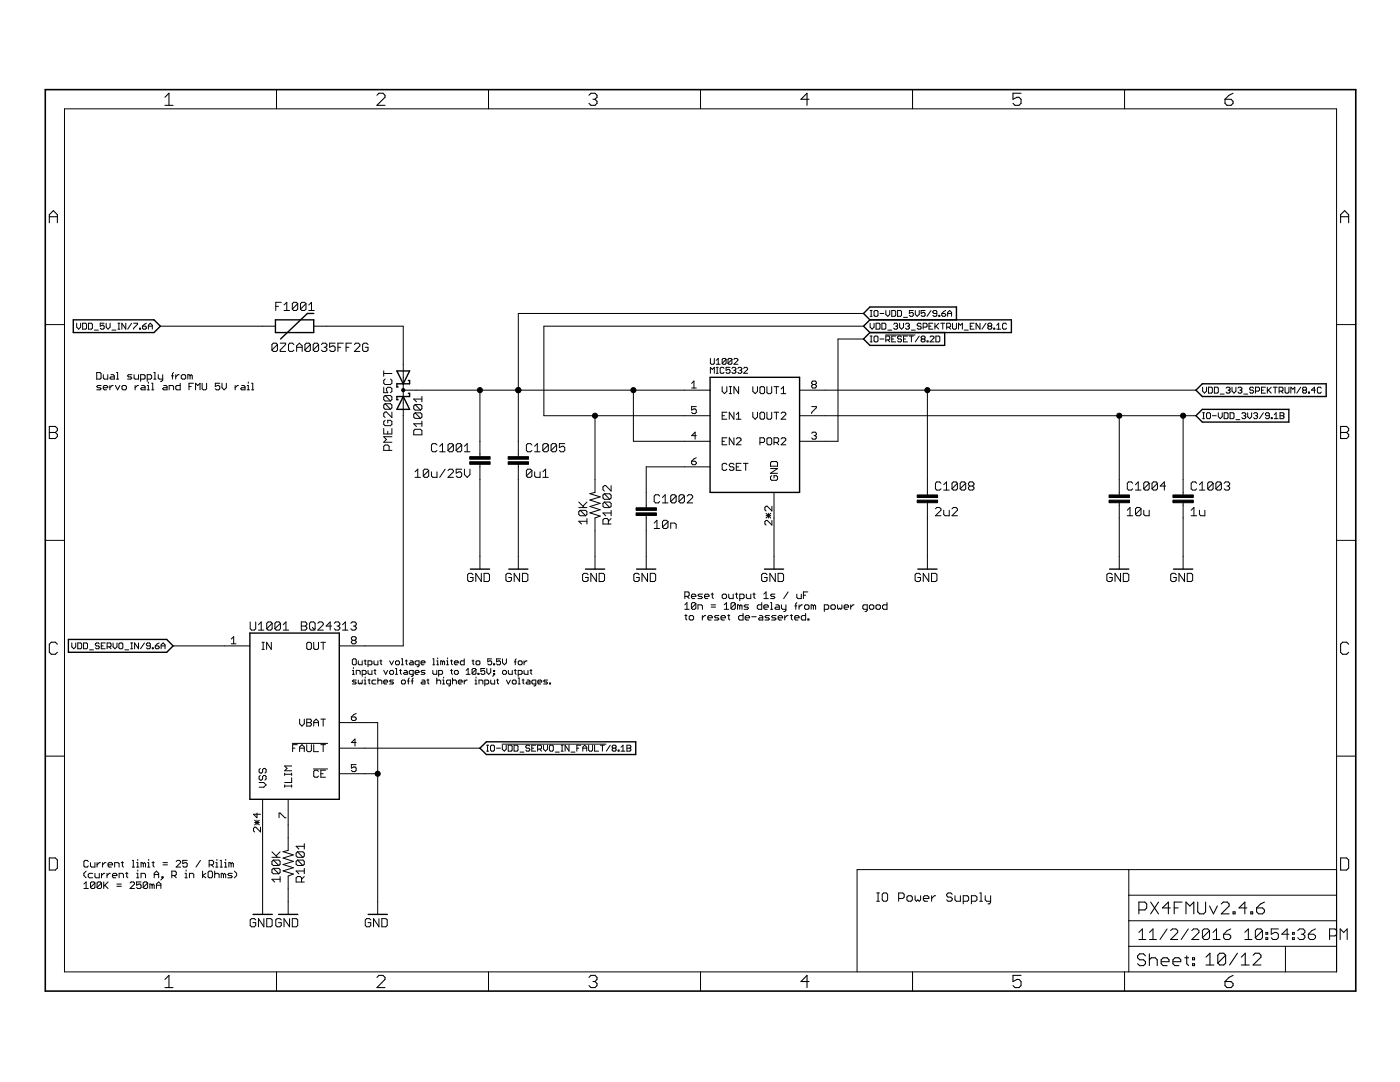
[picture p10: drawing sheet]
<svg xmlns="http://www.w3.org/2000/svg" width="279mm" height="216mm" viewBox="0 0 279 216" stroke-linecap="round" stroke-linejoin="round" font-family="sans-serif">
<g fill="none" stroke="#000" stroke-width=".2">
<path d="M55.2 17.9v3.8M97.5 17.9v3.8M139.8 17.9v3.8M182.1 17.9v3.8M224.4 17.9v3.8M12.9 21.7h253.8v172.2h-253.8zM9 64.8h3.9M15.3 64.5v.8l.4 .4 .4-.4v-.8M16.5 64.5h.6l.2 .2v.8l-.2 .2h-.6zM17.7 64.5h.5l.2 .2v.8l-.2 .2h-.5zM18.8 65.9h.8M19.3 74.3h.7l.2 .2v.9l-.2 .2h-.7z"/>
<path d="M20.2 76.9h-.7l-.2 .2 .2 .3h.5l.2 .2-.2 .2h-.7M20.6 74.8v.6l.2 .2h.7v-.8M20.6 77.4h.9v-.3l-.2-.2h-.5l-.2 .2v.5l.2 .2h.5M20.8 64.5h-.8v.6l.4-.2 .4 .2v.4l-.2 .2h-.4l-.2-.2M21.2 64.5v.8l.4 .4 .4-.4v-.8M21.9 76.9v.9M22.1 74.8h.5l.2 .2v.6h-.7l-.2-.2 .2-.2h.7M22.4 65.9h.7M22.6 76.9h-.2l-.5 .5M23 76.9l.5 .9 .4-.9M23.2 75.6h.5M23.2 74.3h.3v1.3"/>
<path d="M23.5 65.7h.4M23.5 64.5h.4M23.7 64.5v1.2M24.3 77.1l.3-.2h.4l.2 .2v.5l-.2 .2h-.4l-.3-.2zM25.1 64.5v1.2l-.8-1.2v1.2M26.3 64.5l-.8 1.2M26.3 74.8h-.6l-.3 .2 .3 .2h.4l.2 .2-.2 .2h-.7M26.7 64.5h.8v.2l-.8 .8v.2M26.8 74.8v.6l.2 .2h.6v-.8M27 76.9v.9M27.6 76.9h-.2l-.4 .5M27.8 65.5h.2v.2h-.2z"/>
<path d="M28.1 75.6h.6l.3-.2v-.4l-.3-.2h-.6v1.3M28.3 76.9h.4l.3 .2v.7h-.7l-.2-.2 .2-.2h.7M28.4 65.1h.6l.2 .4-.2 .2h-.4l-.2-.2zM29.2 64.5l-.8 .6M29.4 75.6h.6l.3-.2v-.4l-.3-.2h-.6v1.3M29.4 77.8h.4M29.4 76.9h.2v.9M29.6 65.7v-.8l.4-.4 .4 .4v.8M29.6 76.2v.3M29.6 65.1h.8M30.3 77.8h.4M30.3 76.5h.2v1.3"/>
<path d="M30.7 75.6h.4M30.7 74.3h.2v1.3M31.6 74.8v.6l.2 .2h.7M32 65.1h23M32.5 74.8v1.1l-.5 .2M32.7 76.9h.4l.2 .2v.7h-.6l-.3-.2 .3-.2h.6M33.8 77.8v-.9h.6l.2 .2v.7M34.2 75h.4M34.6 74.3l-.2 .2v1.1M35.1 74.8v.8M35.8 74.8h-.3l-.4 .4M36 76.5v1.3h-.7l-.2-.2v-.5l.2-.2h.7"/>
<path d="M36.2 75l.2-.2h.5l.2 .2v.4l-.2 .2h-.5l-.2-.2zM37.7 77.1h.5M37.9 75l-.2-.2h-.2v.8M37.9 75v.6M37.9 75l.3-.2 .2 .2v.6M38.6 76.5h-.9v1.3M39 77.8v-1.3l.5 .4 .4-.4v1.3M40.3 76.5v1.1l.3 .2h.4l.2-.2v-1.1M43.9 76.5h-.9v.6l.4-.2h.2l.3 .2v.5l-.3 .2h-.4l-.2-.2M44.3 76.5v.9l.4 .4 .5-.4v-.9M46.9 76.9v.9M47.6 76.9h-.2l-.5 .5"/>
<path d="M48.2 76.9h.5l.2 .2v.7h-.7l-.2-.2 .2-.2h.7M49.3 77.8h.5M49.3 76.9h.3v.9M49.6 76.2v.3M50.2 77.8h.5M50.2 76.5h.2v1.3M55 61.1h.6M55.4 68.7l-.3-.2h-.6l-.2 .2v1.1M55.4 68.7v1.1l-.3 .3h-.6l-.2-.3M55.4 68.7l-1.1 1.1M55.9 68.5h1.1v.2l-1.1 1.1v.3h1.1M56.1 60.3h-1.1v1.7"/>
<path d="M56.7 60.9l.5-.6v1.7M56.7 62h1.1M58.7 68.7l-.3-.2h-.6l-.2 .2v1.1l.2 .3h.6l.3-.3M59.2 70.1v-1.1l.6-.5 .5 .5v1.1M59.2 69.3h1.1M59.4 60.6l-.3-.3h-.5l-.3 .3v1.1M59.4 60.6v1.1l-.3 .3h-.5l-.3-.3M59.4 60.6l-1.1 1.1M61.1 60.6l-.3-.3h-.6l-.2 .3v1.1M61.1 60.6v1.1l-.3 .3h-.6l-.2-.3M61.1 60.6l-1.1 1.1M61.6 60.9l.6-.6v1.7"/>
<path d="M61.6 62h1.1M61.9 68.7l-.2-.2h-.6l-.2 .2v1.1M61.9 68.7v1.1l-.2 .3h-.6l-.2-.3M61.9 68.7l-1 1.1M62.6 65.1h17.9v63.8h-12.8M63.6 68.7l-.3-.2h-.5l-.3 .2v1.1M63.6 68.7v1.1l-.3 .3h-.5l-.3-.3M63.6 68.7l-1.1 1.1M64.1 68.7l.3-.2h.6l.2 .2v.3l-.2 .3M64.7 69.3h.3M65 69.3l.2 .3v.2l-.2 .3h-.6l-.3-.3M66.9 68.5h-1.1v.8l.8-.3 .3 .3v.5l-.3 .3h-.5l-.3-.3"/>
<path d="M67.4 69.3h.6M68.5 68.5h-1.1v1.6M69.1 69.3h.5M70.2 68.5h-1.1v1.6M70.7 68.7l.3-.2h.5l.3 .2v.3l-1.1 1.1h1.1M73.4 68.7l-.2-.2h-.6l-.2 .2v1.1l.2 .3h.6l.2-.3v-.5h-.5M76.6 74v1.1M76.6 77.3v1.1h.8l-.3-.6v-.2l.3-.3h.5l.3 .3v.5l-.3 .3M76.6 74.5h1.6M76.9 75.6l-.3 .3v.6l.3 .2h1l.3-.2v-.6l-.3-.3M76.9 78.9l-.3 .3v.5l.3 .3h1M76.9 78.9h1l.3 .3v.5l-.3 .3"/>
<path d="M76.9 78.9l1 1.1M80.5 77.9h61.2M84.2 79.1v1.1M84.2 79.6h-1.6l.5 .6M95.8 77.9v13.2M126.4 77.9v10.2h15.3M138 76.5l.5-.5v1.4M138 77.4h1M141.8 71.5v1l.2 .2h.3l.3-.2v-1M141.8 74.5v-1.2l.4 .4 .4-.4v1.2M142.9 74.5h.4M142.9 73.3h.4"/>
<path d="M142.9 72.7h.8M142.9 71.9l.4-.4v1.2M143.1 73.3v1.2M144.1 77.2v.9l.5 .4 .5-.4v-.9M144.5 73.5l-.2-.2h-.4l-.2 .2v.8l.2 .2h.4l.2-.2M144.9 71.7l-.2-.2h-.4l-.2 .2v.8M144.9 71.7v.8l-.2 .2h-.4l-.2-.2M144.9 71.7l-.8 .8M145.5 77.2h.5M145.5 78.5h.5M145.7 73.3h-.8v.6l.4-.2 .4 .2v.4l-.2 .2h-.4l-.2-.2M145.8 77.2v1.3"/>
<path d="M146.1 73.5l.2-.2h.4l.2 .2-.2 .4M146.1 71.7v.8l-.2 .2h-.4l-.2-.2M146.1 71.7l-.8 .8M146.1 71.7l-.2-.2h-.4l-.2 .2v.8M146.5 71.7l.2-.2h.3l.3 .2v.2l-.8 .8h.8M146.5 73.9h.2M146.7 73.9l.2 .2-.2 .4h-.4l-.2-.2M147.3 73.5l.1-.2h.4l.2 .2-.2 .4M147.4 77.2v1.3l-.9-1.3v1.3M147.6 73.9h.2M147.8 73.9l.2 .2-.2 .4h-.4l-.1-.2M148.4 73.5l.2-.2h.4l.2 .2v.2l-.8 .8h.8"/>
<path d="M150.2 77.2v.9l.5 .4 .5-.4v-.9M151.7 77.4l.2-.2h.5l.2 .2v.9l-.2 .2h-.5l-.2-.2zM153.1 77.2v1.1l.2 .2h.5l.2-.2v-1.1M154.5 77.2h.9M154.9 77.2v1.3M155.9 77.6l.5-.4v1.3M155.9 78.5h.9M159.6 77.9h79.1M162.2 76.7h.5M162.2 76.7l-.2 .3v.2l.2 .2h.5l.2-.2v-.2l-.2-.3M162.2 76.7l-.2-.2v-.2l.2-.3h.5l.2 .3v.2l-.2 .2M172.3 62.5h-68.9v28.6"/>
<path d="M172.3 65.1h-63.8v17.9h33.2M172.3 67.6h-5.1v20.5h-7.6M173.7 62h.4M173.7 63.1h.4M173.7 64.5v.8l.4 .4 .3-.4v-.8M173.7 68.2h.4M173.7 67.1h.4M173.9 62v1.1M173.9 67.1v1.1M174.4 62.1l.2-.1h.4l.2 .1v.8l-.2 .2h-.4l-.2-.2zM174.4 67.2l.2-.1h.4l.2 .1v.8l-.2 .2h-.4l-.2-.2zM174.8 64.5h.6l.2 .2v.8l-.2 .2h-.6z"/>
<path d="M175.6 62.5h.8M175.6 67.6h.8M176 64.5h.6l.2 .2v.8l-.2 .2h-.6zM176.7 66.8h5.9M176.8 62v.7l.4 .4 .4-.4v-.7M176.8 67.8h.6l.2-.2v-.4l-.2-.1h-.6v1.1M177.2 67.8l.4 .4M177.2 65.9h.8M178 62h.6l.2 .1v.8l-.2 .2h-.6zM178 67.6h.4M178.4 64.7l.2-.2h.3l.2 .2-.2 .4M178.8 67.1h-.8v1.1h.8"/>
<path d="M178.8 65.1h.1M178.9 65.1l.2 .2-.2 .4h-.3l-.2-.2M179.1 62h.6l.2 .1v.8l-.2 .2h-.6zM179.5 64.5v.8l.4 .4 .4-.4v-.8M179.9 67.2l-.2-.1h-.4l-.2 .1 .2 .4h.4l.2 .2-.2 .4h-.4l-.2-.2M180.3 63.3h.8M180.3 67.6h.4M180.7 64.7l.2-.2h.4l.2 .2-.2 .4M181.1 67.1h-.8v1.1h.8M181.1 65.1h.2M181.3 65.1l.2 .2-.2 .4h-.4l-.2-.2M181.5 67.1h.8"/>
<path d="M181.9 67.1v1.1M181.9 65.9h.8M182.3 62h-.8v.5l.4-.2 .4 .2v.4l-.2 .2h-.4l-.2-.2M182.7 62v.7l.3 .4 .5-.4v-.7M183.5 67.1l-.8 1.1M183.8 64.7l-.2-.2h-.3l-.3 .4 .3 .2h.3l.2 .4-.2 .2h-.3l-.3-.2M184 67.6l-.2-.2 .2-.3h.4l.2 .1-.2 .4M184 67.6l-.2 .2 .2 .4h.4l.2-.2-.2-.4M184 67.6h.4M184.2 65.3h.6l.2-.2v-.4l-.2-.2h-.6v1.2M184.6 62h-.8v.5l.4-.2 .4 .2v.4l-.2 .2h-.4l-.2-.2M185 68h.2v.2h-.2z"/>
<path d="M185.1 77.9v20.9M185.4 65.1h.4M185.6 67.2l.2-.1h.4l.2 .1v.2l-.8 .8h.8M185.8 62l-.8 1.1M186.2 64.5h-.8v1.2h.8M186.6 64.5v1.2M186.8 67.1h.6l.2 .1v.8l-.2 .2h-.6zM186.8 65.1l.6 .6M187 62.5h-.6l-.2-.2 .2-.3h.4l.2 .1v.8l-.2 .2h-.4l-.2-.2M187.4 62.9h.2v.2h-.2zM187.4 64.5l-.8 .8M187.7 64.5h.8"/>
<path d="M188 62.5h.5l.2 .4-.2 .2h-.3l-.2-.2zM188.2 64.5v1.2M188.7 62l-.7 .5M188.9 65.3h.6l.2-.2v-.4l-.2-.2h-.6v1.2M189.1 62.5h.8M189.1 63.1v-.8l.4-.3 .4 .3v.8M189.3 65.3l.4 .4M190.1 64.5v1l.2 .2h.4l.2-.2v-1M191.3 65.7v-1.2l.4 .4 .4-.4v1.2M192.4 65.9h.8M193.6 65.1h.4M194.4 64.5h-.8v1.2h.8"/>
<path d="M195.6 64.5v1.2l-.8-1.2v1.2M196.8 64.5l-.8 1.2M197.4 65.1l-.3 .2 .3 .4h.3l.2-.2-.2-.4M197.4 65.1l-.3-.2 .3-.4h.3l.2 .2-.2 .4M197.4 65.1h.3M198.3 65.5h.2v.2h-.2zM198.9 65.7h.8M198.9 64.9l.4-.4v1.2M200.9 64.7l-.2-.2h-.4l-.2 .2v.8l.2 .2h.4l.2-.2M240 77.3v.7l.4 .4 .4-.4v-.7M241.2 77.3h.6l.2 .1v.8l-.2 .2h-.6zM242.4 77.3h.5l.2 .1v.8l-.2 .2h-.5z"/>
<path d="M243.5 78.6h.8M244.7 77.4l.2-.1h.4l.2 .1-.2 .5M245.1 77.9h.2M245.3 77.9l.2 .1-.2 .4h-.4l-.2-.2M245.9 77.3v.7l.4 .4 .4-.4v-.7M247.1 77.4l.1-.1h.4l.2 .1-.2 .5M247.4 77.9h.2M247.6 77.9l.2 .1-.2 .4h-.4l-.1-.2M248.2 78.6h.8M250.2 77.4l-.2-.1h-.4l-.2 .4 .2 .2h.4l.2 .3-.2 .2h-.4l-.2-.2M250.6 78h.6l.2-.1v-.5l-.2-.1h-.6v1.1M251.8 77.9h.3"/>
<path d="M252.5 77.3h-.7v1.1h.7M252.9 77.3v1.1M253.1 77.9l.6 .5M253.7 77.3l-.8 .7M254.1 77.3h.8M254.5 77.3v1.1M255.3 78h.6l.2-.1v-.5l-.2-.1h-.6v1.1M255.7 78l.4 .4M256.5 77.3v.9l.1 .2h.4l.2-.2v-.9M257.6 78.4v-1.1l.4 .4 .4-.4v1.1M259.6 77.3l-.8 1.1M260.2 77.9l-.2-.2 .2-.4h.4l.2 .1-.2 .5"/>
<path d="M260.2 77.9l-.2 .1 .2 .4h.4l.2-.2-.2-.3M260.2 77.9h.4M261.1 78.2h.2v.2h-.2zM262.5 77.9h-.8l.6-.6v1.1M263.7 77.4l-.2-.1h-.4l-.2 .1v.8l.2 .2h.4l.2-.2M266.7 64.8h3.9M76.6 85.5v1.1h1.6v-1.1M76.9 80.6l-.3 .2v.6l.3 .3h1M76.9 83.9l-.3 .2v.6l.3 .2h1l.3-.2v-.6l-.3-.2h-.5v.5M76.9 80.6h1l.3 .2v.6l-.3 .3M76.9 80.6l1 1.1M77.4 86v.6"/>
<path d="M77.7 89.9v-.8l-.3-.3h-.5l-.3 .3v.8h1.6M78.2 82.2v1.1l-1.1-1.1h-.2l-.3 .3v.5l.3 .3M78.2 87.1h-1.6l.5 .6-.5 .5h1.6M82.6 85.9l.2-.2h1.1l.3 .2v.9h-1.6zM82.8 94.1l.6-.5v1.6M82.8 95.2h1.1M82.8 80.7h1.1l.3 .3v.6l-.3 .2M82.8 82.4h1.1l.3 .3v.5l-.3 .3M82.8 80.7l-.2 .3v.6l.2 .2h1.1M82.8 82.4l-.2 .3v.5l.2 .3h1.1M82.8 82.4l1.1 1.1M82.8 80.7l1.1 1.1"/>
<path d="M84.2 84.6h-1.6l.5 .5M84.2 84v1.1M85.6 93.9v1.1l-.3 .2h-.6l-.2-.2M85.6 93.9l-.3-.3h-.6l-.2 .3v1.1M85.6 93.9l-1.1 1.1M86.1 94.1v.9l.3 .2h.8v-1.1M87.2 88.8l-.3-.3h-.5l-.3 .3v1.1l.3 .2h.5l.3-.2M87.8 89l.5-.5v1.6M87.8 90.1h1M88.8 93.6l-1 1.6M89.4 93.9l.3-.3h.5l.3 .3v.2l-1.1 1.1h1.1M90.5 88.8v1.1l-.3 .2h-.5l-.3-.2"/>
<path d="M90.5 88.8l-.3-.3h-.5l-.3 .3v1.1M90.5 88.8l-1.1 1.1M92.1 93.6h-1.1v.8l.6-.3h.3l.2 .3v.6l-.2 .2h-.6l-.3-.2M92.1 88.8l-.2-.3h-.6l-.3 .3v1.1M92.1 88.8v1.1l-.2 .2h-.6l-.3-.2M92.1 88.8l-1.1 1.1M92.7 93.6v1.1l.5 .5 .6-.5v-1.1M92.7 90.1h1.1M92.7 89l.5-.5v1.6M95.8 92.6v21M103.4 92.6v21M106.2 93.9v1.1l-.3 .2h-.6l-.2-.2"/>
<path d="M106.2 93.9l-.3-.3h-.6l-.2 .3v1.1M106.2 88.8l-.3-.3h-.6l-.2 .3v1.1l.2 .2h.6l.3-.2M106.2 93.9l-1.1 1.1M106.7 94.1v.9l.3 .2h.8v-1.1M106.7 89l.5-.5v1.6M106.7 90.1h1.1M108.3 95.2h1.1M108.3 94.1l.6-.5v1.6M109.4 88.8l-.2-.3h-.6l-.3 .3v1.1M109.4 88.8v1.1l-.2 .2h-.6l-.3-.2M109.4 88.8l-1.1 1.1M111.1 88.8l-.3-.3h-.5l-.3 .3v1.1"/>
<path d="M111.1 88.8v1.1l-.3 .2h-.5l-.3-.2M111.1 88.8l-1.1 1.1M112.7 88.5h-1.1v.8l.6-.3h.2l.3 .3v.6l-.3 .2h-.5l-.3-.2M118.7 83v15.3l-1 .2 2.1 .6-2.1 .7 2.1 .6-2.1 .7 2.1 .6-2.1 .6 2.1 .7-1.1 .4v10.2M120.6 98.5l-.3 .3v.6l.3 .2h1.1M120.6 98.5h1.1l.3 .3v.6l-.3 .2M120.6 98.5l1.1 1.1M122 96.9v1.1l-1.1-1.1h-.3l-.3 .3v.5l.3 .3M131.7 99l-.3-.3h-.6l-.2 .3v1.1l.2 .3h.6l.3-.3M132.2 99.3l.6-.6v1.7M134.9 99l-.2-.3h-.6l-.2 .3v1.1M134.9 99v1.1l-.2 .3h-.6l-.2-.3"/>
<path d="M134.9 99l-1 1.1M136.6 99l-.3-.3h-.5l-.3 .3v1.1M136.6 99v1.1l-.3 .3h-.5l-.3-.3M136.6 99l-1.1 1.1M137.1 99l.3-.3h.6l.2 .3v.3l-1.1 1.1h1.1M138 92h.7l.3 .3v.2l-.3 .2h-.4l-.3-.2zM139 81.1h-1v.7l.7-.2 .3 .2v.5l-.3 .2h-.4l-.3-.2M139 86.9h-1l.7-.7v1.4M139 91.3l-1 .7M141.7 93.2h-12.7v8.1M144.1 83h.5M144.1 88.1h.5"/>
<path d="M145.1 82.3h-1v1.4h1M145.1 87.4h-1v1.4h1M145.1 92.7l-.3-.2h-.4l-.3 .2v.9l.3 .3h.4l.3-.3M146.5 82.3v1.4l-1-1.4v1.4M146.5 87.4v1.4l-1-1.4v1.4M146.5 92.7l-.3-.2h-.4l-.3 .2v.2l.3 .3h.4l.3 .2v.2l-.3 .3h-.4l-.3-.3M146.9 82.7l.5-.4v1.4M146.9 83.7h1M146.9 87.6l.3-.2h.5l.2 .2v.2l-1 1h1M146.9 93.2h.5M147.9 92.5h-1v1.4h1M148.4 92.5h.9"/>
<path d="M148.8 92.5v1.4M150.2 82.3v.9l.5 .5 .5-.5v-.9M151.7 82.5l.2-.2h.5l.2 .2v.9l-.2 .3h-.5l-.2-.3zM151.7 88.3h.7l.2-.2v-.5l-.2-.2h-.7v1.4M153.1 82.3v1.1l.2 .3h.5l.2-.3v-1.1M153.3 87.4h.5l.2 .2v.9l-.2 .3h-.5l-.2-.3v-.9zM153.8 93.5h1.4l-1.4 .9h1.4M154 94.9l-.2 .2v.5l.2 .2h.9l.3-.2v-.5l-.3-.2h-.4v.5M154 92.1h.9l.3 .2v.7h-1.4v-.7zM154.5 82.3h.9M154.5 88.3h.7l.2-.2v-.5l-.2-.2h-.7v1.4M154.5 98.3v15.3"/>
<path d="M154.9 82.3v1.4M154.9 88.3l.5 .5M155.9 82.5l.2-.2h.5l.2 .2v.2l-.9 1h.9M155.9 87.6l.2-.2h.5l.2 .2v.2l-.9 1h.9M159.6 83h79.1M162 81.1h.9v.3l-.9 .9v.2M162 86.5l.2-.3h.5l.2 .3v.2l-.2 .2M162.5 86.9h.2M162.7 86.9l.2 .3v.2l-.2 .2h-.5l-.2-.2M187.8 96.4l-.3-.2h-.5l-.3 .2v1.1l.3 .3h.5l.3-.3M188.3 97.8h1.1M188.3 96.7l.6-.5v1.6"/>
<path d="M191.1 96.4v1.1l-.3 .3h-.5l-.3-.3M191.1 96.4l-.3-.2h-.5l-.3 .2v1.1M191.1 96.4l-1.1 1.1M192.7 96.4l-.3-.2h-.5l-.3 .2v1.1M192.7 96.4v1.1l-.3 .3h-.5l-.3-.3M192.7 96.4l-1.1 1.1M193.5 97l-.2-.3v-.3l.2-.2h.6l.3 .2v.3l-.3 .3M193.5 97l-.2 .3v.2l.2 .3h.6l.3-.3v-.2l-.3-.3M193.5 97h.6M223.4 83v15.8M226.1 96.4l-.3-.2h-.6l-.2 .2v1.1l.2 .3h.6l.3-.3M226.6 97.8h1.1"/>
<path d="M226.6 96.7l.6-.5v1.6M229.3 96.4l-.2-.2h-.6l-.2 .2v1.1M229.3 96.4v1.1l-.2 .3h-.6l-.2-.3M229.3 96.4l-1 1.1M231 96.4l-.3-.2h-.5l-.3 .2v1.1M231 96.4v1.1l-.3 .3h-.5l-.3-.3M231 96.4l-1.1 1.1M232.6 97h-1.1l.9-.8v1.6M236.1 83v15.8M238.8 96.4l-.3-.2h-.5l-.3 .2v1.1l.3 .3h.5l.3-.3M239.4 97.8h1.1M239.4 96.7l.5-.5v1.6"/>
<path d="M240 82.4h.4M240 83.5h.4M240.2 82.4v1.1M240.8 82.5l.2-.1h.4l.2 .1v.8l-.2 .2h-.4l-.2-.2zM242 83h.7M242.1 96.4l-.3-.2h-.5l-.3 .2v1.1M242.1 96.4v1.1l-.3 .3h-.5l-.3-.3M242.1 96.4l-1.1 1.1M243.1 82.4v.7l.4 .4 .4-.4v-.7M243.8 96.4l-.3-.2h-.6l-.2 .2v1.1M243.8 96.4v1.1l-.3 .3h-.6l-.2-.3M243.8 96.4l-1.1 1.1"/>
<path d="M244.3 96.4l.3-.2h.5l.3 .2v.3l-.3 .3M244.3 82.4h.6l.2 .1v.8l-.2 .2h-.6zM244.9 97h.2M245.1 97l.3 .3v.2l-.3 .3h-.5l-.3-.3M245.5 82.4h.6l.2 .1v.8l-.2 .2h-.6zM246.7 83.7h.7M247.8 82.5l.2-.1h.4l.2 .1-.2 .5M248.2 83h.2M248.4 83l.2 .1-.2 .4h-.4l-.2-.2M249 82.4v.7l.4 .4 .4-.4v-.7M250.2 82.5l.2-.1h.4l.2 .1-.2 .5M250.6 83h.2"/>
<path d="M250.8 83l.2 .1-.2 .4h-.4l-.2-.2M252.1 82.4l-.7 1.1M253.3 83h-.6l-.2-.2 .2-.4h.4l.2 .1v.8l-.2 .2h-.4l-.2-.2M253.7 83.3h.2v.2h-.2zM254.3 83.5h.8M254.3 82.8l.4-.4v1.1M255.5 83h.6M255.5 82.4h.6l.1 .1-.1 .5 .1 .3-.1 .2h-.6zM9 107.8h3.9M94.4 114.7l-.3-.3h-.5l-.3 .3v1.1l.3 .2h.5l.3-.2v-.6h-.5M96.1 114.4v1.6l-1.1-1.6v1.6M96.6 114.4h.8l.3 .3v1.1l-.3 .2h-.8z"/>
<path d="M102.1 114.7l-.3-.3h-.6l-.2 .3v1.1l.2 .2h.6l.3-.2v-.6h-.6M103.7 114.4v1.6l-1.1-1.6v1.6M104.3 114.4h.8l.2 .3v1.1l-.2 .2h-.8zM115.5 101.3h1.6M115.5 100.2l1.1 1.1M115.8 101.8l-.3 .3v.5l.3 .3h1.1M115.8 101.8h1.1l.2 .3v.5l-.2 .3M115.8 101.8l1.1 1.1M117.1 104h-1.6l.6 .6M117.1 103.5v1.1M117.1 100.2l-.8 .8M117.4 114.7l-.3-.3h-.6l-.2 .3v1.1l.2 .2h.6l.3-.2v-.6h-.6"/>
<path d="M119 114.4v1.6l-1.1-1.6v1.6M119.6 114.4h.8l.2 .3v1.1l-.2 .2h-.8zM120.6 100.2l-.3 .3v.5l.3 .3h1.1M120.6 100.2h1.1l.3 .3v.5l-.3 .3M120.6 100.2l1.1 1.1M121.4 104.6v-.9l-.2-.2h-.6l-.3 .2v.9h1.7M122 103.5l-.6 .5M122 102.4h-1.7l.6 .5M122 101.8v1.1M127.6 114.7l-.3-.3h-.6l-.2 .3v1.1l.2 .2h.6l.3-.2v-.6h-.6M129 102.8v10.8M129.2 114.4v1.6l-1.1-1.6v1.6"/>
<path d="M129.8 114.4h.8l.3 .3v1.1l-.3 .2h-.8zM130.6 104.4l.5-.6v1.7M130.6 105.5h1.1M132.2 100.4h1.1M133.3 104.1v1.1l-.3 .3h-.5l-.3-.3M133.3 104.1l-.3-.3h-.5l-.3 .3v1.1M133.3 104.1l-1.1 1.1M133.9 105.5v-1.1h.8l.2 .2v.9M136.7 119h.6l.2-.2v-.5l-.2-.2h-.6v1.3M137.1 119l.4 .4M138 119h.9v-.2l-.3-.2h-.4l-.2 .2v.4l.2 .2h.4M140.2 118.6h-.7l-.2 .2 .2 .2h.5l.2 .2-.2 .2h-.7"/>
<path d="M140.6 119h.9v-.2l-.2-.2h-.5l-.2 .2v.4l.2 .2h.5M141.9 118.6h.5M142.2 118.3v.9l.2 .2M144.1 118.8l.2-.2h.5l.2 .2v.4l-.2 .2h-.5l-.2-.2zM145.4 118.6v.6l.2 .2h.7v-.8M146.7 118.6h.5M147 118.3v.9l.2 .2M147.6 119.4h.7l.2-.2v-.4l-.2-.2h-.7v1.3M148.9 118.6v.6l.3 .2h.6v-.8M150.3 118.6h.4M150.5 118.3v.9l.2 .2M152.4 119.4h.9"/>
<path d="M152.4 118.6l.5-.5v1.3M152.9 102.4l.9 1M152.9 102.9h.9M153.1 114.7l-.3-.3h-.5l-.3 .3v1.1l.3 .2h.5l.3-.2v-.6h-.6M153.4 102.4v1M153.8 102.4l-.9 1M154.1 103.8v1l-1-1h-.2l-.2 .3v.4l.2 .3M154.1 101v1l-1-1h-.2l-.2 .2v.5l.2 .3M154.6 118.6h-.6l-.2 .2 .2 .2h.4l.2 .2-.2 .2h-.6M154.7 114.4v1.6l-1.1-1.6v1.6M155.3 114.4h.8l.3 .3v1.1l-.3 .2h-.8zM157.3 118.1l-.9 1.3"/>
<path d="M159 118.6v.6l.3 .2h.6v-.8M160.3 118.8h.5M161.2 118.1h-.9v1.3M183.7 114.7l-.3-.3h-.5l-.3 .3v1.1l.3 .2h.5l.3-.2v-.6h-.5M185.1 100.3v13.3M185.4 114.4v1.6l-1.1-1.6v1.6M185.9 114.4h.8l.3 .3v1.1l-.3 .2h-.8zM186.7 101.5l.3-.2h.5l.3 .2v.3l-1.1 1.1h1.1M188.3 101.8v.8l.3 .3h.8v-1.1M190 101.5l.3-.2h.5l.3 .2v.3l-1.1 1.1h1.1M222 114.7l-.3-.3h-.5l-.3 .3v1.1l.3 .2h.5l.3-.2v-.6h-.6M223.4 100.3v13.3"/>
<path d="M223.6 114.4v1.6l-1.1-1.6v1.6M224.2 114.4h.8l.3 .3v1.1l-.3 .2h-.8zM225 102.9h1.1M225 101.8l.5-.5v1.6M227.7 101.5v1.1l-.3 .3h-.5l-.3-.3M227.7 101.5l-.3-.2h-.5l-.3 .2v1.1M227.7 101.5l-1.1 1.1M228.3 101.8v.8l.2 .3h.8v-1.1M234.7 114.7l-.2-.3h-.6l-.3 .3v1.1l.3 .2h.6l.2-.2v-.6h-.5M236.1 100.3v13.3M236.4 114.4v1.6l-1.1-1.6v1.6M236.9 114.4h.8l.3 .3v1.1l-.3 .2h-.8z"/>
<path d="M237.7 101.8l.6-.5v1.6M237.7 102.9h1.1M239.4 101.8v.8l.2 .3h.9v-1.1M266.7 107.8h3.9M14.3 128.3v.8l.4 .4 .4-.4v-.8M15.5 128.3h.6l.2 .2v.8l-.2 .2h-.6zM16.7 128.3h.6l.2 .2v.8l-.2 .2h-.6zM17.9 129.7h.7M19.8 128.5l-.2-.2h-.4l-.2 .2 .2 .4h.4l.2 .2-.2 .4h-.4l-.2-.2M20.2 128.9h.4M21 128.3h-.8v1.2h.8M21.4 129.1h.6l.2-.2v-.4l-.2-.2h-.6v1.2"/>
<path d="M21.8 129.1l.4 .4M22.6 128.3v.8l.3 .4 .4-.4v-.8M23.7 128.5l.2-.2h.4l.2 .2v.8l-.2 .2h-.4l-.2-.2zM24.9 129.7h.8M26.1 129.5h.4M26.1 128.3h.4M26.3 128.3v1.2M27.6 128.3v1.2l-.7-1.2v1.2M28.8 128.3l-.8 1.2M30 128.9h-.6l-.2-.2 .2-.4h.4l.2 .2v.8l-.2 .2h-.4l-.2-.2M30.4 129.3h.2v.2h-.2zM31 128.9h.6l.2 .4-.2 .2h-.4l-.2-.2z"/>
<path d="M31.8 128.3l-.8 .6M32.2 129.5v-.8l.4-.4 .3 .4v.8M32.2 128.9h.7M34.5 128.9h15.4M46.2 127.5l.4-.5v1.5M46.2 128.5h.9M49.9 124.1v1.4l.3 .2h.6l.2-.2v-1.4M51.6 125.7h1.1M51.6 124.7l.5-.6v1.6M52.3 129.6h.4M52.3 128.2h.4M52.5 128.2v1.4"/>
<path d="M54.1 128.2v1.4l-.9-1.4v1.4M54.3 124.4l-.3-.3h-.5l-.3 .3v1.1M54.3 124.4v1.1l-.3 .2h-.5l-.3-.2M54.3 124.4l-1.1 1.1M56 124.4l-.3-.3h-.6l-.2 .3v1.1M56 124.4v1.1l-.3 .2h-.6l-.2-.2M56 124.4l-1.1 1.1M56.5 125.7h1.1M56.5 124.7l.6-.6v1.6M60.1 124.1h.9l.2 .3v.3l-.2 .2 .2 .3v.3l-.2 .2h-.9zM60.1 124.9h.9M61.4 128.2h.5l.2 .2v.9l-.2 .3h-.5l-.2-.3v-.9z"/>
<path d="M62.1 124.1h.5l.3 .3v1.1l-.3 .2h-.5l-.3-.2v-1.1zM62.3 125.2l.6 .5M62.6 128.2v1.1l.2 .3h.5l.3-.3v-1.1M63.4 124.4l.3-.3h.5l.3 .3v.3l-1.1 1h1.1M64 128.2h1M64.5 128.2v1.4M66.2 124.9h-1.1l.8-.8v1.6M66.7 124.4l.3-.3h.5l.3 .3v.3l-.3 .2M67.3 124.9h.2M67.5 124.9l.3 .3v.3l-.3 .2h-.5l-.3-.2M68.4 125.7h1M68.4 124.7l.5-.6v1.6"/>
<path d="M70 124.4l.3-.3h.5l.3 .3v.3l-.3 .2M70.3 133.8h.2v.8M70.3 134.6h.4M70.4 127.8l-.3-.3v-.2l.3-.3h.4l.3 .3v.2l-.3 .3M70.4 127.8l-.3 .2v.2l.3 .3h.4l.3-.3v-.2l-.3-.2M70.4 127.8h.4M70.5 131.5h.4l.2 .2v.8l-.2 .2h-.4l-.2-.2v-.8zM70.5 133.2v.2M70.5 124.9h.3M70.8 124.9l.3 .3v.3l-.3 .2h-.5l-.3-.2M71.1 134.6v-.8h.6l.2 .2v.6M71.1 135.7h-.6l-.2 .2 .2 .2h.4l.2 .2-.2 .2h-.6"/>
<path d="M71.5 131.9v.6l.2 .2h.6v-.8M71.5 135.7v.6l.2 .2 .2-.2 .2 .2 .2-.2v-.6M72.3 134.6h.6l.2-.2v-.4l-.2-.2h-.6v1.2M72.7 135.7h.2v.8M72.7 131.9h.4M72.7 136.5h.4M72.9 131.7v.8l.2 .2M72.9 135.1v.2M73.4 132.7h.6l.2-.2v-.4l-.2-.2h-.6v1.1M73.4 133.8v.6l.3 .2h.5v-.8M73.4 135.7h.5M73.7 135.5v.8l.2 .2"/>
<path d="M74.6 131.9v.6l.2 .2h.6v-.8M74.6 133.8h.4M74.8 133.6v.8l.2 .2M75 135.7h-.6l-.2 .2v.4l.2 .2h.6M75.4 135.3v1.2M75.4 135.9l.2-.2h.4l.2 .2v.6M75.8 131.9h.4M76 131.7v.8l.2 .2M76.6 133.8l.4 .8 .4-.8M76.6 136.1h.8l-.2-.4h-.4l-.2 .2v.4l.2 .2h.4M77.8 131.9l.3 .8 .4-.8M78 133.8h.4l.1 .2v.4l-.1 .2h-.4l-.2-.2v-.4z"/>
<path d="M78.5 135.7h-.5l-.2 .2 .2 .2h.4l.1 .2-.1 .2h-.6M78.9 132.1l.2-.2h.4l.2 .2v.4l-.2 .2h-.4l-.2-.2zM78.9 134.6h.4M78.9 133.4h.2v1.2M79.7 133.8h.4M79.9 133.6v.8l.2 .2M80.1 131.5h.2v1.2M80.1 132.7h.4M80.1 135.9l.2-.2h.4l.2 .2v.4l-.2 .2h-.4l-.2-.2zM80.7 133.8h.4l.2 .2v.6h-.6l-.2-.2 .2-.2h.6M80.9 131.9h.4M81.1 131.7v.8l.2 .2"/>
<path d="M81.3 135.9h.4M81.7 135.3l-.2 .2v1M81.9 131.9h.4l.2 .2v.6h-.6l-.2-.2 .2-.3h.6M82.1 135.9h.4M82.5 134.6h-.6l-.2-.2v-.4l.2-.2h.6v1l-.4 .2M82.5 135.3l-.2 .2v1M82.8 134.2h.8l-.2-.4h-.3l-.3 .2v.4l.3 .2h.3M83.6 132.7h-.5l-.3-.2v-.4l.3-.2h.5v.9l-.4 .2M84 132.2h.8l-.2-.3h-.4l-.2 .2v.4l.2 .2h.4M84.2 135.7h.4l.2 .2v.6h-.6l-.2-.2 .2-.2h.6M84.8 133.8h-.6l-.2 .2 .8 .4-.2 .2h-.6M85.2 135.7h.4"/>
<path d="M85.4 135.5v.8l.2 .2M86.4 131.5h.2v1.2M86.4 132.7h.4M86.4 133.8v.6l.2 .2h.6v-.8M87.2 132.7h.3M87.2 131.9h.2v.8M87.2 135.9l.2-.2h.4l.1 .2v.6M87.2 135.3v1.2M87.4 131.3v.2M87.5 134.6h.6l.2-.2v-.4l-.2-.2h-.6v1.2M88.3 132.1l-.4-.2v.8M88.3 132.1v.6"/>
<path d="M88.3 132.1l.2-.2 .2 .2v.6M88.3 136.5h.4M88.3 135.7h.2v.8M88.5 135.1v.2M89.1 132.7h.4M89.1 131.9h.2v.8M89.3 131.3v.2M89.9 131.9h.4M89.9 133.8h.4M89.9 136.5h-.6l-.2-.2v-.4l.2-.2h.6v1l-.4 .2M90.1 131.7v.8l.2 .2M90.1 133.6v.8l.2 .2"/>
<path d="M90.3 135.9l.2-.2h.4l.2 .2v.6M90.3 135.3v1.2M90.7 132.2h.8l-.2-.3h-.4l-.2 .2v.4l.2 .2h.4M90.9 133.8h.4l.2 .2v.4l-.2 .2h-.4l-.2-.2v-.4zM91.5 136.1h.7l-.1-.4h-.4l-.2 .2v.4l.2 .2h.4M92.6 131.5v1.2h-.5l-.2-.2v-.4l.2-.2h.5M92.6 135.7v.8M93 134.6h.8M93 133.8l.4-.4v1.2M93.2 135.7h-.2l-.4 .4M94.2 131.9h.4M94.4 131.7v.8l.2 .2"/>
<path d="M94.8 135.7h.2v.8M94.8 136.5h.4M95 132.1l.2-.2h.4l.2 .2v.4l-.2 .2h-.4l-.2-.2zM95 133.6v.8l-.2 .2h-.4l-.2-.2M95 135.1v.2M95 133.6l-.2-.2h-.4l-.2 .2v.8M95 133.6l-.8 .8M95.4 134.4h.2v.2h-.2zM95.6 136.5v-.8h.6l.2 .2v.6M96.8 133.4h-.8v.6l.4-.2 .4 .2v.4l-.2 .2h-.4l-.2-.2M96.8 136.5h.5l.2-.2v-.4l-.2-.2h-.5v1.2M97.2 133.4v.8l.3 .4 .4-.4v-.8"/>
<path d="M97.9 135.7v.6l.2 .2h.6v-.8M98.1 131.5h-.8v.6l.4-.2 .4 .2v.4l-.2 .2h-.4l-.2-.2M98.5 132.5h.2v.2h-.2zM98.5 133.8h.2v.2h-.2zM98.5 134.4h.2v.2h-.2zM98.7 134.6l-.4 .4M99.1 135.7h.4M99.3 135.5v.8l.2 .2M99.9 131.5h-.8v.6l.4-.2 .4 .2v.4l-.2 .2h-.4l-.2-.2M100.3 131.5v.7l.4 .5 .4-.5v-.7M100.5 133.8h.4l.2 .2v.4l-.2 .2h-.4l-.2-.2v-.4zM101.1 135.7l.4 .8 .4-.8"/>
<path d="M101.5 133.8v.6l.1 .2h.6v-.8M102.2 135.9l.2-.2h.4l.2 .2v.4l-.2 .2h-.4l-.2-.2zM102.6 132.1h.4M102.6 133.8h.4M102.8 133.6v.8l.2 .2M103 131.5l-.2 .2v1M103.4 134.6h.6l.2-.2v-.4l-.2-.2h-.6v1.2M103.4 136.5h.4M103.4 135.3h.2v1.2M103.6 131.9h.4l.2 .2v.4l-.2 .2h-.4l-.2-.2v-.4zM104.2 135.7h.4M104.4 135.5v.8l.2 .2"/>
<path d="M104.6 131.9v.8M104.6 133.8v.6l.2 .2h.6v-.8M105.2 131.9h-.2l-.4 .3M105.2 135.7h.4l.2 .2v.6h-.6l-.2-.2 .2-.2h.6M105.8 133.8h.4M106 133.6v.8l.2 .2M106.9 136.5h-.6l-.1-.2v-.4l.1-.2h.6v1l-.3 .2M107.3 136.1h.8l-.2-.4h-.4l-.2 .2v.4l.2 .2h.4M109.3 135.7h-.6l-.2 .2 .2 .2h.4l.2 .2-.2 .2h-.6M109.7 136.3h.2v.2h-.2zM136.7 120.7l.4-.5v1.4M136.7 121.6h.8"/>
<path d="M136.7 122.8h.4M136.9 122.6v.9l.2 .2M137.8 122.8h.4l.2 .3v.4l-.2 .2h-.4l-.3-.2v-.4zM138.9 120.5l-.3-.3h-.4l-.2 .3v.8M138.9 120.5v.8l-.3 .3h-.4l-.2-.3M138.9 120.5l-.9 .8M139.3 121.6v-.9h.7l.2 .2v.7M140.2 122.8v.9M140.8 122.8h-.2l-.4 .5M141.3 123.3h.9l-.3-.5h-.4l-.2 .3v.4l.2 .2h.4M141.9 120.7h.9M141.9 121.1h.9"/>
<path d="M143.5 122.8h-.7l-.2 .3 .2 .2h.5l.2 .2-.2 .2h-.7M143.9 123.3h.9l-.2-.5h-.5l-.2 .3v.4l.2 .2h.5M144.5 120.7l.5-.5v1.4M144.5 121.6h.9M145.2 122.8h.4M145.4 122.6v.9l.2 .2M146.7 120.5v.8l-.2 .3h-.4l-.2-.3M146.7 120.5l-.2-.3h-.4l-.2 .3v.8M146.7 120.5l-.8 .8M147.6 120.9v.7M147.6 120.9l-.4-.2v.9M147.6 120.9l.2-.2 .3 .2v.7"/>
<path d="M148.3 122.4v1.3h-.7l-.2-.2v-.4l.2-.3h.7M148.7 123.3h.9l-.2-.5h-.5l-.2 .3v.4l.2 .2h.5M149.4 120.7h-.7l-.2 .2 .2 .2h.5l.2 .2-.2 .3h-.7M150 123.1h.9M151.6 122.8h.4l.2 .3v.6h-.6l-.2-.2 .2-.2h.6M152 120.2v1.4h-.6l-.3-.3v-.4l.3-.2h.6M152.4 121.1h.9v-.2l-.2-.2h-.4l-.3 .2v.4l.3 .3h.4M153.6 122.8h-.7l-.2 .3 .2 .2h.4l.3 .2-.3 .2h-.6M153.8 121.6h.4M153.8 120.2h.2v1.4M154.9 120.7h.4l.2 .2v.7h-.6l-.3-.3 .3-.2h.6M154.9 122.8h-.7l-.2 .3 .2 .2h.4l.3 .2-.3 .2h-.6"/>
<path d="M155.3 123.3h.9l-.2-.5h-.5l-.2 .3v.4l.2 .2h.5M156 120.7v.6l.2 .3h.6M156.6 122.8v.9M156.8 120.7v1.1l-.2 .2h-.2M157.3 122.8h-.2l-.5 .5M157.7 122.8h.5M157.9 122.6v.9l.3 .2M158.6 120.9h.4M158.6 123.3h.9l-.2-.5h-.5l-.2 .3v.4l.2 .2h.5M159 120.2l-.2 .3v1.1M159.5 120.7v.9M160.1 120.7h-.2l-.4 .4"/>
<path d="M160.6 120.9l.2-.2h.4l.3 .2v.4l-.3 .3h-.4l-.2-.3zM160.8 122.4v1.3h-.7l-.2-.2v-.4l.2-.3h.7M161.2 123.5h.2v.2h-.2zM162.3 120.9l-.4-.2v.9M162.3 120.9v.7M162.3 120.9l.2-.2 .3 .2v.7M164.5 121.6h.7l.2-.3v-.4l-.2-.2h-.7v1.3M165.8 120.9l.3-.2h.4l.2 .2v.4l-.2 .3h-.4l-.3-.3zM167.2 120.7v.6l.2 .3 .2-.3 .2 .3 .2-.3v-.6M168.5 121.1h.9v-.2l-.3-.2h-.4l-.2 .2v.4l.2 .3h.4M169.8 120.7v.9M170.4 120.7h-.2l-.4 .4"/>
<path d="M173.1 121.6h-.7l-.2-.3v-.4l.2-.2h.7v1.1l-.5 .2M173.5 120.9l.2-.2h.5l.2 .2v.4l-.2 .3h-.5l-.2-.3zM174.8 120.9l.2-.2h.5l.2 .2v.4l-.2 .3h-.5l-.2-.3zM177 120.2v1.4h-.6l-.3-.3v-.4l.3-.2h.6M9 150.9h3.9M51.7 156.1h.9l.5 .5-.5 .5h-.9M51.9 154.7l-.2 .3v.4l.2 .3h.3l.2-.3v-.4l.2-.3h.3l.2 .3v.4l-.2 .3M51.9 153.3l-.2 .3v.4l.2 .3h.3l.2-.3v-.4l.2-.3h.3l.2 .3v.4l-.2 .3M52.4 159.5v23M56.8 156.8h1.4M56.8 154.3v.4M56.8 156.6v.5"/>
<path d="M56.8 154.5h1.4M57.5 159.5v10.2l-1 .2 2 .7-2 .6 2 .7-2 .6 2 .6-2 .7 2 .6-1 .4v7.7M58.2 155.2v.9h-1.4M58.2 154.3v.4M58.2 156.6v.5M58.2 152.8h-1.4l.5 .5-.5 .5h1.4M58.3 148.3h7.1M58.4 149.3h.5M59.3 148.6h-.9v1.4M59.8 143.5v.9l.5 .5 .4-.5v-.9M59.8 150v-.9l.5-.5 .4 .5v.9M59.8 149.3h.9"/>
<path d="M61.2 143.5h.7l.2 .2v.3l-.2 .2 .2 .2v.3l-.2 .2h-.7zM61.2 148.6v1.2l.2 .2h.5l.2-.2v-1.2M61.2 144.2h.7M62.5 153.4h2.9M62.6 144.9v-.9l.5-.5 .5 .5v.9M62.6 148.6v1.4h1M62.6 144.2h1M63.6 153.9l-.3-.2h-.5l-.2 .2v1l.2 .2h.5l.3-.2M64 143.5h1M64 148.6h1M64 154.4h.5M64.5 143.5v1.4"/>
<path d="M64.5 148.6v1.4M65 153.7h-1v1.4h1M67.7 144.2h7.7v38.3M67.7 149.3h28.1M67.7 154.4h7.7M70.1 143.1h.7l.3 .2v.2l-.3 .3h-.4l-.3-.3zM71.1 152.6h-1v.7l.5-.3h.2l.3 .3v.4l-.3 .3h-.4l-.3-.3M71.1 142.4l-1 .7M71.1 148.2h-1l.7-.7v1.4M97.1 149.9h.4M97.1 148.7h.4M97.3 148.7v1.2"/>
<path d="M97.9 148.9l.2-.2h.4l.2 .2v.8l-.2 .2h-.4l-.2-.2zM99.1 149.3h.8M100.2 148.5h20.7M100.2 148.7v.8l.4 .4 .4-.4v-.8M101.4 148.7h.6l.2 .2v.8l-.2 .2h-.6zM102.6 148.7h.6l.2 .2v.8l-.2 .2h-.6zM103.8 150.1h.8M105.7 148.9l-.2-.2h-.4l-.2 .2 .2 .4h.4l.2 .2-.2 .4h-.4l-.2-.2M106.1 149.3h.4M106.9 148.7h-.8v1.2h.8M107.3 149.5h.6l.2-.2v-.4l-.2-.2h-.6v1.2M107.7 149.5l.4 .4"/>
<path d="M108.5 148.7v.8l.4 .4 .4-.4v-.8M109.8 148.7h.4l.2 .2v.8l-.2 .2h-.4l-.2-.2v-.8zM110.8 150.1h.8M112 149.9h.4M112 148.7h.4M112.2 148.7v1.2M113.6 148.7v1.2l-.8-1.2v1.2M114 150.1h.7M115.1 149.3h.4M115.9 148.7h-.8v1.2M116.3 149.3h.8M116.3 149.9v-.8l.4-.4 .4 .4v.8"/>
<path d="M117.5 148.7v1l.2 .2h.4l.2-.2v-1M118.7 148.7v1.2h.7M119.8 148.7h.8M120.2 148.7v1.2M121.8 148.7l-.8 1.2M122.4 149.3h.4M122.4 149.3l-.2 .2 .2 .4h.4l.2-.2-.2-.4M122.4 149.3l-.2-.2 .2-.4h.4l.2 .2-.2 .4M123.4 149.7h.1v.2h-.1zM123.9 149.9h.8M123.9 149.1l.4-.4v1.2M125.1 149.3h.6"/>
<path d="M125.1 148.7h.6l.2 .2-.2 .4 .2 .4-.2 .2h-.6zM266.7 150.9h3.9M16.7 176.4l.5-.4v1.3M16.7 177.3h.9M17.2 173.8l-.5 .5v.4l.5 .5M17.6 171.9l-.2-.2h-.4l-.3 .2v.9l.3 .2h.4l.2-.2M18.1 172.1v.7l.2 .2h.6v-.9M18.5 174.3h-.7l-.2 .2v.4l.2 .3h.7M18.9 176.2l-.2-.2h-.4l-.2 .2v.9M18.9 174.3v.6l.3 .3h.6v-.9M18.9 176.2v.9l-.2 .2h-.4l-.2-.2M18.9 176.2l-.8 .9"/>
<path d="M19.4 172.1v.9M20 172.1h-.2l-.4 .5M20.3 176.2l-.3-.2h-.4l-.2 .2v.9M20.3 174.3v.9M20.3 176.2v.9l-.3 .2h-.4l-.2-.2M20.3 176.2l-.9 .9M20.5 172.1v.9M20.7 176v1.3M20.9 174.3h-.2l-.4 .4M20.9 176.6l.7 .7M21.1 172.1h-.2l-.4 .5M21.4 174.3v.9"/>
<path d="M21.6 172.6h.9v-.3l-.3-.2h-.4l-.2 .2v.5l.2 .2h.4M21.6 176l-.9 .8M22 174.3h-.2l-.4 .4M22.4 174.7h.9l-.2-.4h-.4l-.3 .2v.4l.3 .3h.4M22.9 173v-.9h.6l.3 .2v.7M23.3 176.8h.9M23.3 176.4h.9M23.8 175.2v-.9h.6l.2 .2v.7M24.2 172.1h.4M24.4 171.9v.9l.2 .2M25.1 174.3h.4M25.3 174.1v.8l.2 .3"/>
<path d="M26 176.2l.2-.2h.4l.2 .2v.2l-.8 .9h.8M26.4 171.7h.2v1.3M26.4 173h.4M27.3 173h.4M27.3 172.1h.2v.9M27.3 174.3h.2v.9M27.3 175.2h.4M27.5 171.5v.2M27.5 173.6v.2M28.2 175.2v-.9h.6l.2 .2v.7M28.2 176h-.9v.6l.4-.2h.2l.3 .2v.5l-.3 .2h-.4l-.2-.2M28.6 172.3l-.4-.2v.9"/>
<path d="M28.6 172.3v.7M28.6 172.3l.2-.2 .2 .2v.7M29.5 173h.4M29.5 172.1h.2v.9M29.5 176.2l-.2-.2h-.5l-.2 .2v.9M29.5 176.2v.9l-.2 .2h-.5l-.2-.2M29.5 176.2l-.9 .9M29.7 171.5v.2M30.3 172.1h.5M30.4 176.6l.2-.2 .2 .2v.7M30.4 176.6l-.5-.2v.9M30.4 176.6v.7"/>
<path d="M30.6 171.9v.9l.2 .2M30.8 175.2v-.9l.4-.5 .5 .5v.9M30.8 174.5h.9M31.2 177.3v-.9l.5-.4 .4 .4v.9M31.2 176.6h.9M32.3 174.9h.2v.3h-.2zM32.5 172.1h.9M32.5 172.6h.9M32.5 175.2l-.4 .4M34.3 174.7h.6l.3-.2v-.4l-.3-.3h-.6v1.4M34.7 174.7l.5 .5M35.2 171.9l.2-.2h.4l.2 .2v.2l-.8 .9h.8"/>
<path d="M36.9 174.3h.2v.9M36.9 175.2h.5M37.1 173.6v.2M37.4 171.7h-.9v.6l.4-.2h.2l.3 .2v.5l-.3 .2h-.4l-.2-.2M37.8 175.2v-.9h.7l.2 .2v.7M40 171.7l-.9 1.3M40.4 173.8v1.4M41.1 174.3l-.7 .4 .7 .5M41.7 172.6h.7l.2-.3v-.4l-.2-.2h-.7v1.3M41.7 173.8h.5l.2 .3v.8l-.2 .3h-.5l-.2-.3v-.8zM42.2 172.6l.4 .4M42.8 174.5l.3-.2h.4l.2 .2v.7"/>
<path d="M42.8 173.8v1.4M43.1 173h.4M43.1 172.1h.2v.9M43.3 171.5v.2M43.9 171.7h.3v1.3M43.9 173h.5M44.6 174.5l-.4-.2v.9M44.6 174.5l.2-.2 .2 .2v.7M44.6 174.5v.7M44.8 173h.5M44.8 172.1h.2v.9M45 171.5v.2"/>
<path d="M46.1 172.3l-.2-.2h-.2v.9M46.1 172.3v.7M46.1 172.3l.3-.2 .2 .2v.7M46.4 174.3h-.7l-.2 .2 .2 .2h.4l.3 .2-.3 .3h-.6M46.8 173.8l.4 .5v.4l-.4 .5M50.8 163.7l1 .9M50.8 164.1h1M51.3 162.2v1l-.7-.7h1.4M51.3 163.7v.9M51.8 163.7l-1 .9M52 165.1v.9l-.9-.9h-.3l-.2 .2v.5l.2 .2M54.3 171.1h1.6"/>
<path d="M54.3 170l1.1 1.1M54.5 173.3l-.2 .2v.6l.2 .2h1.1M54.5 171.6h1.1l.3 .3v.5l-.3 .3M54.5 173.3h1.1l.3 .2v.6l-.3 .2M54.5 171.6l-.2 .3v.5l.2 .3h1.1M54.5 173.3l1.1 1M54.5 171.6l1.1 1.1M55.7 163.2v-1h.2l1 1h.2M55.9 175.5h-1.6l.5 .5M55.9 174.9v1.1M55.9 170l-.8 .8M59.4 171.6l-.3 .3v.5l.3 .3h1.1"/>
<path d="M59.4 171.6h1.1l.2 .3v.5l-.2 .3M59.4 170l-.3 .2v.6l.3 .3h1.1M59.4 170h1.1l.2 .2v.6l-.2 .3M59.4 171.6l1.1 1.1M59.4 170l1.1 1.1M60.2 176v-.8l-.3-.3h-.5l-.3 .3v.8h1.6M60.7 174.9l-.5 .6M60.7 168.3v1.1M60.7 173.3v1M60.7 173.8h-1.6l.5 .5M60.7 168.9h-1.6l.5 .5M175 179.8h.5"/>
<path d="M175 178.2h.5M175.2 178.2v1.6M176.1 178.5l.2-.3h.6l.2 .3v1.1l-.2 .2h-.6l-.2-.2zM179.3 179.3h.9l.2-.3v-.5l-.2-.3h-.9v1.6M181 179l.3-.3h.5l.3 .3v.6l-.3 .2h-.5l-.3-.2zM182.6 178.7v.9l.3 .2 .3-.2 .3 .2 .2-.2v-.9M184.3 179.3h1.1v-.3l-.3-.3h-.5l-.3 .3v.6l.3 .2h.5M185.9 178.7v1.1M186.7 178.7h-.2l-.6 .6M190 178.5l-.2-.3h-.6l-.3 .3v.2l.3 .3h.6l.2 .3v.3l-.2 .2h-.6l-.3-.2M190.6 178.7v.9l.3 .2h.8v-1.1M192.2 179.8h.8l.3-.2v-.6l-.3-.3h-.8v1.7"/>
<path d="M193.9 179.8h.8l.3-.2v-.6l-.3-.3h-.8v1.7M195.5 179.8h.6M195.5 178.2h.3v1.6M196.6 178.7v.9l.3 .2h.8M197.7 178.7v1.4l-.3 .3h-.2M225.3 173.5v20.4M225.3 178.6h41.4M266.7 173.5h-95.7v20.4M51 183.6l-.2-.3h-.6l-.3 .3v1.1l.3 .2h.6l.2-.2v-.6h-.5M52.7 183.3v1.6l-1.1-1.6v1.6M53.2 183.3h.8l.3 .3v1.1l-.3 .2h-.8zM55.2 193.9v3.9"/>
<path d="M56.1 183.6l-.2-.3h-.6l-.3 .3v1.1l.3 .2h.6l.2-.2v-.6h-.5M57.8 183.3v1.6l-1.1-1.6v1.6M58.3 183.3h.8l.3 .3v1.1l-.3 .2h-.8zM74 183.6l-.3-.3h-.5l-.3 .3v1.1l.3 .2h.5l.3-.2v-.6h-.6M75.6 183.3v1.6l-1.1-1.6v1.6M76.2 183.3h.8l.3 .3v1.1l-.3 .2h-.8zM97.5 193.9v3.9M139.8 193.9v3.9M182.1 193.9v3.9M224.4 193.9v3.9M225.3 188.8h41.4M225.3 183.7h41.4"/>
<path d="M227.3 186.1l.7-.7v2.1M227.3 187.5h1.4M229.4 187.5h1.4M229.4 186.1l.7-.7v2.1M232.9 185.4l-1.4 2.1M233.6 185.7l.4-.3h.7l.3 .3v.4l-1.4 1.4h1.4M237.2 185.4l-1.5 2.1M237.8 185.7l.4-.3h.7l.4 .3v.4l-1.5 1.4h1.5M241.4 185.7v1.4l-.4 .4h-.7l-.3-.4M241.4 185.7l-.4-.3h-.7l-.3 .3v1.4M241.4 185.7l-1.4 1.4M242.1 187.5h1.4"/>
<path d="M242.1 186.1l.7-.7v2.1M244.2 186.4h1.1l.3 .4v.3l-.3 .4h-.8l-.3-.4zM245.6 185.4l-.7 .3-.7 .7M248.4 187.5h1.4M248.4 186.1l.7-.7v2.1M251.9 185.7v1.4l-.3 .4h-.7l-.4-.4M251.9 185.7l-.3-.3h-.7l-.4 .3v1.4M251.9 185.7l-1.4 1.4M252.6 187.1h.4v.4h-.4zM252.6 186.1h.4v.3h-.4zM255.1 185.4h-1.4v1l.7-.3h.4l.3 .3v.7l-.3 .4h-.7l-.4-.4M256.5 188.8v5.1"/>
<path d="M257.2 186.4h-1.4l1.1-1v2.1M257.9 187.1h.4v.4h-.4zM257.9 186.1h.4v.3h-.4zM259 185.7l.4-.3h.7l.3 .3v.4l-.3 .3M259.7 186.4h.4M260.1 186.4l.3 .4v.3l-.3 .4h-.7l-.4-.4M261.1 186.4h1.1l.3 .4v.3l-.3 .4h-.7l-.4-.4zM262.5 185.4l-.7 .3-.7 .7M265.3 186.8h1.1l.4-.4v-.7l-.4-.3h-1.1v2.1M267.5 187.5v-2.1l.7 .7 .7-.7v2.1"/>
</g>
<g fill="none" stroke="#000" stroke-width=".28">
<path d="M14.6 63.8h16.1l1.3 1.3-1.3 1.3h-16.1zM55 63.8h7.6v2.6h-7.6zM62.6 62.5h-1.3l-5.3 5.1M79.2 74h2.5l-1.2 2.6zM80.5 79.1l1.2 2.6h-2.5zM81.5 75.9h.2v.7h-2.5v.6h.3M81.5 78.5h.2v.6h-2.5v.7h.3M141.7 75.3h17.9v23h-17.9zM173.6 63.8l-1.3-1.3 1.3-1.2h17.3v2.5M173.6 63.8h28.2v2.6h-28.2M173.6 66.4l-1.3 1.2 1.3 1.3h14.9v-2.5M173.6 63.8l-1.3 1.3 1.3 1.3"/>
<path d="M238.7 77.9l1.2-1.3h24.8v2.5h-24.8zM238.7 83l1.2-1.3h17.3v2.5h-17.3zM93.9 113.6h3.8M101.5 113.6h3.8M116.8 113.6h3.9M127 113.6h3.9M152.6 113.6h3.8M183.2 113.6h3.8M221.4 113.6h3.9M234.2 113.6h3.8M13.7 127.6h19.6l1.2 1.3-1.2 1.3h-19.6zM49.9 126.3h17.8v33.2h-17.8z"/>
<path d="M95.8 149.3l1.3-1.3h29.8v2.6h-29.8zM50.5 182.5h3.8M55.6 182.5h3.8M73.5 182.5h3.8"/>
</g>
<g fill="none" stroke="#000" stroke-width=".21">
<path d="M32.9 19.4l.8-.8v2.4M75.2 19l.4-.4h.8l.4 .4v.4l-1.6 1.6h1.6M117.5 19l.4-.4h.8l.4 .4v.4l-.4 .4M118.3 19.8h.4M118.7 19.8l.4 .4v.4l-.4 .4h-.8l-.4-.4M161.5 19.8h-1.6l1.2-1.2v2.4M203.8 18.6h-1.6v1.2l.8-.4h.4l.4 .4v.8l-.4 .4h-.8l-.4-.4M244.5 19.8h1.2l.4 .4v.4l-.4 .4h-.8l-.4-.4zM246.1 18.6l-.8 .4-.8 .8M32.9 21h1.6M9.8 44.4v-1.6l.8-.8 .9 .8v1.6M9.8 43.2h1.7"/>
<path d="M267.5 43.2h1.7M267.5 44.4v-1.6l.9-.8 .8 .8v1.6M9.8 85.1h1.2l.5 .4v.4l-.5 .4 .5 .4v.4l-.5 .4h-1.2zM9.8 86.3h1.2M267.5 85.1h1.3l.4 .4v.4l-.4 .4 .4 .4v.4l-.4 .4h-1.3zM267.5 86.3h1.3M11.5 128.5l-.5-.4h-.8l-.4 .4v1.7l.4 .4h.8l.5-.4M269.2 128.5l-.4-.4h-.9l-.4 .4v1.7l.4 .4h.9l.4-.4M9.8 171.2h1.2l.5 .4v1.6l-.5 .4h-1.2zM267.5 171.2h1.3l.4 .4v1.6l-.4 .4h-1.3zM32.9 195.4l.8-.8v2.5M32.9 197.1h1.6"/>
<path d="M75.2 195l.4-.4h.8l.4 .4v.4l-1.6 1.7h1.6M117.5 195l.4-.4h.8l.4 .4v.4l-.4 .5M118.3 195.9h.4M118.7 195.9l.4 .4v.4l-.4 .4h-.8l-.4-.4M161.5 195.9h-1.6l1.2-1.3v2.5M203.8 194.6h-1.6v1.3l.8-.5h.4l.4 .5v.8l-.4 .4h-.8l-.4-.4M227.3 181.6h1.2l.4-.4v-.8l-.4-.4h-1.2v2.4M228.6 190.7l-.4-.4h-.8l-.4 .4v.4l.4 .4h.8l.4 .4v.4l-.4 .4h-.8l-.4-.4M229.4 191.5l.4-.4h.8l.3 .4v1.2M229.4 190.3v2.4M229.6 180l1.6 2.4M231.2 180l-1.6 2.4"/>
<path d="M231.7 191.9h1.6v-.4l-.4-.4h-.8l-.4 .4v.8l.4 .4h.8M233.6 181.2h-1.6l1.2-1.2v2.4M234.1 191.9h1.5v-.4l-.3-.4h-.8l-.4 .4v.8l.4 .4h.8M234.3 181.2h.8M235.9 180h-1.6v2.4M236.4 191.1h.8M236.7 182.4v-2.4l.8 .8 .8-.8v2.4M236.8 190.7v1.6l.4 .4M238 191.1h.4v.4h-.4zM238 192.3h.4v.4h-.4zM239 180v1.9l.4 .5h.8l.4-.5v-1.9M240.7 191l.8-.8v2.4"/>
<path d="M240.7 192.6h1.6M241.4 180.8l.8 1.6 .8-1.6M243.7 180.4l.4-.4h.8l.4 .4v.4l-1.6 1.6h1.6M244.5 195.9h1.2l.4 .4v.4l-.4 .4h-.8l-.4-.4zM244.6 190.6v1.6l-.4 .4h-.8l-.4-.4M244.6 190.6l-.4-.4h-.8l-.4 .4v1.6M244.6 190.6l-1.6 1.6M246.1 181.9h.4v.5h-.4zM246.1 194.6l-.8 .4-.8 .9M247 190.2l-1.6 2.4M247.7 192.6h1.6M247.7 191l.8-.8v2.4"/>
<path d="M248.8 181.2h-1.5l1.1-1.2v2.4M249.6 181.9h.4v.5h-.4zM250.1 190.6l.4-.4h.8l.4 .4v.4l-1.6 1.6h1.6M250.8 181.2h1.2l.3 .4v.3l-.3 .5h-.8l-.4-.5zM252.3 180l-.7 .4-.8 .8"/>
</g>
<path d="M9 17.9h261.6v179.9h-261.6z" fill="none" stroke="#000" stroke-width=".32"/>
<path d="M93.7 92.1h4.1v.5h-4.1zM93.7 91.1h4.1v.5h-4.1zM101.4 92.1h4.1v.5h-4.1zM101.4 91.1h4.1v.5h-4.1zM183 99.8h4.1v.5h-4.1zM183 98.8h4.1v.5h-4.1zM221.3 99.8h4.1v.5h-4.1zM221.3 98.8h4.1v.5h-4.1zM234.1 99.8h4v.5h-4zM234.1 98.8h4v.5h-4zM126.9 102.3h4.1v.5h-4.1zM126.9 101.3h4.1v.5h-4.1z" fill="#000" stroke="#000" stroke-width=".2"/>
<g fill="#000" stroke="#000" stroke-width=".2">
<circle cx="80.5" cy="77.8" r=".33"/>
<circle cx="95.8" cy="77.9" r=".51"/>
<circle cx="103.4" cy="77.9" r=".51"/>
<circle cx="126.4" cy="77.9" r=".51"/>
<circle cx="185.1" cy="77.9" r=".51"/>
<circle cx="118.7" cy="83" r=".51"/>
<circle cx="223.4" cy="83" r=".51"/>
<circle cx="236.1" cy="83" r=".51"/>
<circle cx="75.4" cy="154.4" r=".51"/>
</g>
</svg>
